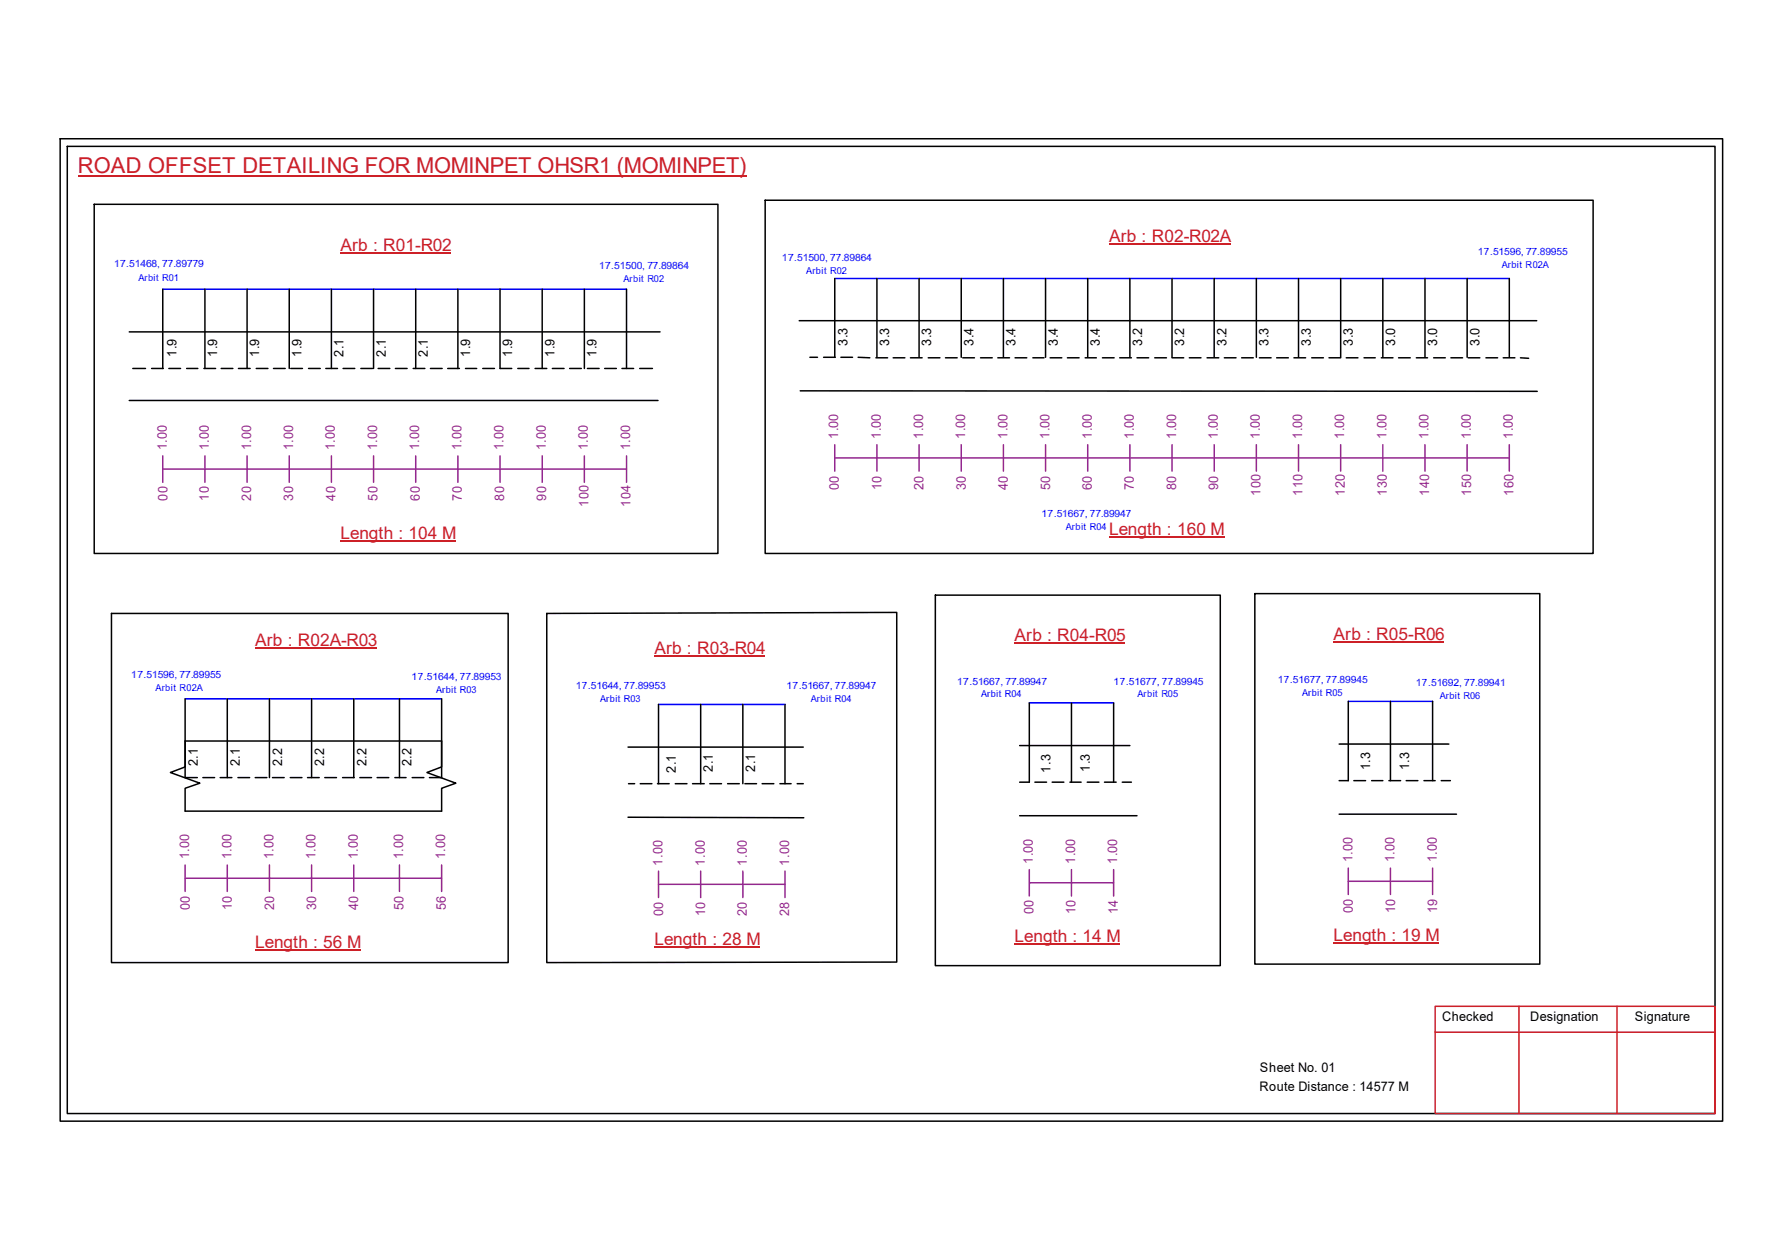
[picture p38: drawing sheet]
<svg xmlns="http://www.w3.org/2000/svg" width="297mm" height="210mm" viewBox="0 0 297 210" stroke-linecap="round" stroke-linejoin="round" font-family="sans-serif">
<defs><g id="words">
<text font-size="3.6" fill="#cd2027" x="13" y="28.9">ROAD OFFSET DETAILING FOR MOMINPET OHSR1 (MOMINPET)</text>
<g font-size="2.9" fill="#cd2027">
<text x="56.8" y="41.7">Arb : R01-R02</text>
<text x="184.9" y="40.3">Arb : R02-R02A</text>
<text x="56.8" y="89.7">Length : 104 M</text>
<text x="184.9" y="89.2">Length : 160 M</text>
<text x="42.5" y="107.6">Arb : R02A-R03</text>
<text x="169.1" y="106.8">Arb : R04-R05</text>
<text x="222.3" y="106.6">Arb : R05-R06</text>
<text x="109.1" y="108.9">Arb : R03-R04</text>
<text x="42.5" y="157.9">Length : 56 M</text>
<text x="109.1" y="157.5">Length : 28 M</text>
<text x="169.1" y="157">Length : 14 M</text>
<text x="222.3" y="156.7">Length : 19 M</text>
</g>
<g font-size="2.2">
<text x="29.4" y="59.4" transform="rotate(-90 29.4 59.4)">1.9</text>
<text x="36.2" y="59.4" transform="rotate(-90 36.2 59.4)">1.9</text>
<text x="43.2" y="59.4" transform="rotate(-90 43.2 59.4)">1.9</text>
<text x="50.2" y="59.4" transform="rotate(-90 50.2 59.4)">1.9</text>
<text x="57.3" y="59.4" transform="rotate(-90 57.3 59.4)">2.1</text>
<text x="64.3" y="59.4" transform="rotate(-90 64.3 59.4)">2.1</text>
<text x="71.3" y="59.4" transform="rotate(-90 71.3 59.4)">2.1</text>
<text x="78.4" y="59.4" transform="rotate(-90 78.4 59.4)">1.9</text>
<text x="85.4" y="59.4" transform="rotate(-90 85.4 59.4)">1.9</text>
<text x="92.4" y="59.4" transform="rotate(-90 92.4 59.4)">1.9</text>
<text x="99.4" y="59.4" transform="rotate(-90 99.4 59.4)">1.9</text>
<text x="141.3" y="57.7" transform="rotate(-90 141.3 57.7)">3.3</text>
<text x="148.2" y="57.7" transform="rotate(-90 148.2 57.7)">3.3</text>
<text x="155.2" y="57.7" transform="rotate(-90 155.2 57.7)">3.3</text>
<text x="162.3" y="57.7" transform="rotate(-90 162.3 57.7)">3.4</text>
<text x="169.3" y="57.7" transform="rotate(-90 169.3 57.7)">3.4</text>
<text x="176.3" y="57.7" transform="rotate(-90 176.3 57.7)">3.4</text>
<text x="183.3" y="57.7" transform="rotate(-90 183.3 57.7)">3.4</text>
<text x="190.4" y="57.7" transform="rotate(-90 190.4 57.7)">3.2</text>
<text x="197.4" y="57.7" transform="rotate(-90 197.4 57.7)">3.2</text>
<text x="204.4" y="57.7" transform="rotate(-90 204.4 57.7)">3.2</text>
<text x="211.5" y="57.7" transform="rotate(-90 211.5 57.7)">3.3</text>
<text x="218.5" y="57.7" transform="rotate(-90 218.5 57.7)">3.3</text>
<text x="225.5" y="57.7" transform="rotate(-90 225.5 57.7)">3.3</text>
<text x="232.5" y="57.7" transform="rotate(-90 232.5 57.7)">3.0</text>
<text x="239.6" y="57.7" transform="rotate(-90 239.6 57.7)">3.0</text>
<text x="246.6" y="57.7" transform="rotate(-90 246.6 57.7)">3.0</text>
<text x="33" y="127.7" transform="rotate(-90 33 127.7)">2.1</text>
<text x="40" y="127.7" transform="rotate(-90 40 127.7)">2.1</text>
<text x="47" y="127.7" transform="rotate(-90 47 127.7)">2.2</text>
<text x="54.1" y="127.7" transform="rotate(-90 54.1 127.7)">2.2</text>
<text x="61.1" y="127.7" transform="rotate(-90 61.1 127.7)">2.2</text>
<text x="68.6" y="127.7" transform="rotate(-90 68.6 127.7)">2.2</text>
<text x="112.6" y="128.8" transform="rotate(-90 112.6 128.8)">2.1</text>
<text x="118.8" y="128.6" transform="rotate(-90 118.8 128.6)">2.1</text>
<text x="125.9" y="128.6" transform="rotate(-90 125.9 128.6)">2.1</text>
<text x="175.1" y="128.7" transform="rotate(-90 175.1 128.7)">1.3</text>
<text x="181.6" y="128.6" transform="rotate(-90 181.6 128.6)">1.3</text>
<text x="228.4" y="128.4" transform="rotate(-90 228.4 128.4)">1.3</text>
<text x="234.9" y="128.4" transform="rotate(-90 234.9 128.4)">1.3</text>
<text x="240.4" y="170.1">Checked</text>
<text x="255.1" y="170.1">Designation</text>
<text x="272.5" y="170.1">Signature</text>
<text x="210" y="178.6">Sheet No. 01</text>
<text x="209.9" y="181.7">Route Distance : 14577 M</text>
</g>
<g font-size="2.2" fill="#93278f">
<text x="27.8" y="75" transform="rotate(-90 27.8 75)">1.00</text>
<text x="34.8" y="75" transform="rotate(-90 34.8 75)">1.00</text>
<text x="41.9" y="75" transform="rotate(-90 41.9 75)">1.00</text>
<text x="48.9" y="75" transform="rotate(-90 48.9 75)">1.00</text>
<text x="55.8" y="75" transform="rotate(-90 55.8 75)">1.00</text>
<text x="62.9" y="75" transform="rotate(-90 62.9 75)">1.00</text>
<text x="69.9" y="75" transform="rotate(-90 69.9 75)">1.00</text>
<text x="76.9" y="75" transform="rotate(-90 76.9 75)">1.00</text>
<text x="83.9" y="75" transform="rotate(-90 83.9 75)">1.00</text>
<text x="91" y="75" transform="rotate(-90 91 75)">1.00</text>
<text x="98" y="75" transform="rotate(-90 98 75)">1.00</text>
<text x="105" y="75" transform="rotate(-90 105 75)">1.00</text>
<text x="139.7" y="73.2" transform="rotate(-90 139.7 73.2)">1.00</text>
<text x="146.9" y="73.2" transform="rotate(-90 146.9 73.2)">1.00</text>
<text x="153.9" y="73.2" transform="rotate(-90 153.9 73.2)">1.00</text>
<text x="160.9" y="73.2" transform="rotate(-90 160.9 73.2)">1.00</text>
<text x="167.9" y="73.2" transform="rotate(-90 167.9 73.2)">1.00</text>
<text x="175" y="73.2" transform="rotate(-90 175 73.2)">1.00</text>
<text x="182" y="73.2" transform="rotate(-90 182 73.2)">1.00</text>
<text x="189" y="73.2" transform="rotate(-90 189 73.2)">1.00</text>
<text x="196" y="73.2" transform="rotate(-90 196 73.2)">1.00</text>
<text x="203" y="73.2" transform="rotate(-90 203 73.2)">1.00</text>
<text x="210" y="73.2" transform="rotate(-90 210 73.2)">1.00</text>
<text x="217" y="73.2" transform="rotate(-90 217 73.2)">1.00</text>
<text x="224.1" y="73.2" transform="rotate(-90 224.1 73.2)">1.00</text>
<text x="231.1" y="73.2" transform="rotate(-90 231.1 73.2)">1.00</text>
<text x="238.1" y="73.2" transform="rotate(-90 238.1 73.2)">1.00</text>
<text x="245.1" y="73.2" transform="rotate(-90 245.1 73.2)">1.00</text>
<text x="252.2" y="73.2" transform="rotate(-90 252.2 73.2)">1.00</text>
<text x="27.9" y="83.4" transform="rotate(-90 27.9 83.4)">00</text>
<text x="34.8" y="83.4" transform="rotate(-90 34.8 83.4)">10</text>
<text x="41.9" y="83.4" transform="rotate(-90 41.9 83.4)">20</text>
<text x="48.9" y="83.4" transform="rotate(-90 48.9 83.4)">30</text>
<text x="55.9" y="83.4" transform="rotate(-90 55.9 83.4)">40</text>
<text x="62.9" y="83.4" transform="rotate(-90 62.9 83.4)">50</text>
<text x="70" y="83.4" transform="rotate(-90 70 83.4)">60</text>
<text x="77" y="83.4" transform="rotate(-90 77 83.4)">70</text>
<text x="84" y="83.4" transform="rotate(-90 84 83.4)">80</text>
<text x="91.1" y="83.4" transform="rotate(-90 91.1 83.4)">90</text>
<text x="139.8" y="81.6" transform="rotate(-90 139.8 81.6)">00</text>
<text x="146.9" y="81.6" transform="rotate(-90 146.9 81.6)">10</text>
<text x="154" y="81.6" transform="rotate(-90 154 81.6)">20</text>
<text x="161" y="81.6" transform="rotate(-90 161 81.6)">30</text>
<text x="168" y="81.6" transform="rotate(-90 168 81.6)">40</text>
<text x="175" y="81.6" transform="rotate(-90 175 81.6)">50</text>
<text x="182" y="81.6" transform="rotate(-90 182 81.6)">60</text>
<text x="189" y="81.6" transform="rotate(-90 189 81.6)">70</text>
<text x="196" y="81.6" transform="rotate(-90 196 81.6)">80</text>
<text x="203.1" y="81.6" transform="rotate(-90 203.1 81.6)">90</text>
<text x="210.1" y="82.6" transform="rotate(-90 210.1 82.6)">100</text>
<text x="217.1" y="82.6" transform="rotate(-90 217.1 82.6)">110</text>
<text x="224.2" y="82.6" transform="rotate(-90 224.2 82.6)">120</text>
<text x="231.2" y="82.6" transform="rotate(-90 231.2 82.6)">130</text>
<text x="238.2" y="82.6" transform="rotate(-90 238.2 82.6)">140</text>
<text x="245.2" y="82.6" transform="rotate(-90 245.2 82.6)">150</text>
<text x="252.3" y="82.6" transform="rotate(-90 252.3 82.6)">160</text>
<text x="98.1" y="84.4" transform="rotate(-90 98.1 84.4)">100</text>
<text x="105.1" y="84.4" transform="rotate(-90 105.1 84.4)">104</text>
<text x="31.5" y="143.2" transform="rotate(-90 31.5 143.2)">1.00</text>
<text x="38.6" y="143.2" transform="rotate(-90 38.6 143.2)">1.00</text>
<text x="45.6" y="143.2" transform="rotate(-90 45.6 143.2)">1.00</text>
<text x="52.6" y="143.2" transform="rotate(-90 52.6 143.2)">1.00</text>
<text x="59.6" y="143.2" transform="rotate(-90 59.6 143.2)">1.00</text>
<text x="67.2" y="143.2" transform="rotate(-90 67.2 143.2)">1.00</text>
<text x="74.2" y="143.2" transform="rotate(-90 74.2 143.2)">1.00</text>
<text x="172.2" y="143.9" transform="rotate(-90 172.2 143.9)">1.00</text>
<text x="179.2" y="143.9" transform="rotate(-90 179.2 143.9)">1.00</text>
<text x="186.2" y="143.9" transform="rotate(-90 186.2 143.9)">1.00</text>
<text x="225.4" y="143.7" transform="rotate(-90 225.4 143.7)">1.00</text>
<text x="232.4" y="143.7" transform="rotate(-90 232.4 143.7)">1.00</text>
<text x="239.5" y="143.7" transform="rotate(-90 239.5 143.7)">1.00</text>
<text x="110.4" y="144.2" transform="rotate(-90 110.4 144.2)">1.00</text>
<text x="117.5" y="144.2" transform="rotate(-90 117.5 144.2)">1.00</text>
<text x="124.5" y="144.2" transform="rotate(-90 124.5 144.2)">1.00</text>
<text x="131.5" y="144.2" transform="rotate(-90 131.5 144.2)">1.00</text>
<text x="31.6" y="151.6" transform="rotate(-90 31.6 151.6)">00</text>
<text x="38.6" y="151.6" transform="rotate(-90 38.6 151.6)">10</text>
<text x="45.7" y="151.6" transform="rotate(-90 45.7 151.6)">20</text>
<text x="52.7" y="151.6" transform="rotate(-90 52.7 151.6)">30</text>
<text x="59.7" y="151.6" transform="rotate(-90 59.7 151.6)">40</text>
<text x="67.3" y="151.6" transform="rotate(-90 67.3 151.6)">50</text>
<text x="74.3" y="151.6" transform="rotate(-90 74.3 151.6)">56</text>
<text x="110.5" y="152.6" transform="rotate(-90 110.5 152.6)">00</text>
<text x="117.6" y="152.6" transform="rotate(-90 117.6 152.6)">10</text>
<text x="124.5" y="152.6" transform="rotate(-90 124.5 152.6)">20</text>
<text x="131.5" y="152.6" transform="rotate(-90 131.5 152.6)">28</text>
<text x="172.3" y="152.3" transform="rotate(-90 172.3 152.3)">00</text>
<text x="179.3" y="152.3" transform="rotate(-90 179.3 152.3)">10</text>
<text x="186.3" y="152.3" transform="rotate(-90 186.3 152.3)">14</text>
<text x="225.5" y="152.1" transform="rotate(-90 225.5 152.1)">00</text>
<text x="232.5" y="152.1" transform="rotate(-90 232.5 152.1)">10</text>
<text x="239.6" y="152.1" transform="rotate(-90 239.6 152.1)">19</text>
</g>
<g font-size="1.7" fill="#00f">
<text x="19" y="44.5">17.51468, 77.89779</text>
<text x="99.9" y="44.8">17.51500, 77.89864</text>
<text x="130.3" y="43.5">17.51500, 77.89864</text>
<text x="246.3" y="42.5">17.51596, 77.89955</text>
<text x="173.6" y="86.2">17.51667, 77.89947</text>
<text x="21.9" y="113">17.51596, 77.89955</text>
<text x="68.6" y="113.3">17.51644, 77.89953</text>
<text x="213" y="113.8">17.51677, 77.89945</text>
<text x="96" y="114.8">17.51644, 77.89953</text>
<text x="131.1" y="114.8">17.51667, 77.89947</text>
<text x="159.6" y="114">17.51667, 77.89947</text>
<text x="185.6" y="114">17.51677, 77.89945</text>
<text x="236" y="114.3">17.51692, 77.89941</text>
</g>
<g font-size="1.6" fill="#00f">
<text x="23.1" y="46.7">Arbit R01</text>
<text x="103.9" y="47">Arbit R02</text>
<text x="134.4" y="45.6">Arbit R02</text>
<text x="250.3" y="44.6">Arbit R02A</text>
<text x="177.7" y="88.3">Arbit R04</text>
<text x="25.9" y="115.1">Arbit R02A</text>
<text x="72.7" y="115.4">Arbit R03</text>
<text x="100" y="116.9">Arbit R03</text>
<text x="135.2" y="116.9">Arbit R04</text>
<text x="163.5" y="116.2">Arbit R04</text>
<text x="189.6" y="116.2">Arbit R05</text>
<text x="217" y="115.9">Arbit R05</text>
<text x="240" y="116.4">Arbit R06</text>
</g>
</g></defs>
<g fill="none" stroke="#000" stroke-width=".25">
<path d="M10 23.1h277.1v163.7h-277.1zM11.2 24.4h274.7v161.1h-274.7zM15.7 34h104v58.2h-104zM127.5 33.4h138.1v58.8h-138.1zM21.5 55.3h88.5M27.1 48.2v13.2M34.2 48.2v13.2M41.2 48.2v13.2M48.2 48.2v13.2M55.2 48.2v13.2M62.3 48.2v13.2M69.3 48.2v13.2"/>
<path d="M76.3 48.2v13.2M83.4 48.2v13.2h1.9M90.4 48.2v13.2M97.4 48.2v13.2M104.4 48.2v13.2M133.2 53.4h123M135 59.5h1.3M137.3 59.5h1.9M139.1 46.4v13.1M140.2 59.5h1.9M143 59.5l2 .1M146 59.6h2"/>
<path d="M146.2 46.4v13.1M148.9 59.6h1.9M151.8 59.6h1.9M153.2 46.4v13.1M154.7 59.6h2M157.6 59.6h2M160.2 46.4v13.1M160.5 59.6h1.9M163.4 59.6h2M166.3 59.6h2M167.3 46.4v13.1M169.2 59.6h2"/>
<path d="M172.2 59.6h1.8M174.3 46.4v13.1M175 59.6h2M177.9 59.6h2M180.9 59.6h1.8M181.3 46.4v13.1M183.8 59.6h1.9M186.6 59.6h2M188.3 46.4v13.1M189.5 59.6h2M192.5 59.6h1.9M195.4 59.6h1.9"/>
<path d="M195.4 46.4v13.1M198.2 59.6h2M201.2 59.6h2M202.4 46.4v13.1M204.1 59.6h1.9M207 59.6h1.9M209.4 46.4v13.1M209.9 59.6h2M212.8 59.6h2M215.7 59.6h1.9M216.4 46.4v13.1M218.6 59.6h2"/>
<path d="M221.5 59.6h2M223.5 46.4v13.1M224.4 59.6h2M227.4 59.6h1.8M230.2 59.6h2M230.5 46.4v13.1M233.1 59.6h2M236.1 59.6h1.9M237.5 46.4v13.1M239 59.6h1.9M241.8 59.6h2M244.6 46.4v13.1"/>
<path d="M244.7 59.6h2M247.7 59.6h1.9M250.6 59.6h1.9M251.6 46.4v13.1M253.4 59.6l1.4 .1M21.5 66.7h88.2M22.1 61.4h2.2M25.3 61.4h1.9M28.1 61.4h2M31.1 61.4h1.9M34 61.4h1.9M36.9 61.4h1.9"/>
<path d="M39.7 61.4h2M42.7 61.4h2M45.6 61.4h1.9M48.5 61.4h1.9M51.4 61.4h2M54.3 61.4h2M57.2 61.4h1.9M60.2 61.4h1.9M63 61.4h2M65.9 61.4h2M68.9 61.4h1.9M71.8 61.4h1.9"/>
<path d="M74.6 61.4h2M77.6 61.4h1.9M80.5 61.4h1.9M86.3 61.4h1.9M89.2 61.4h1.9M92.1 61.4h1.9M95 61.4h1.9M97.9 61.4h2M100.8 61.4h1.9M103.7 61.4h1.9M106.6 61.4h2.2M133.4 65.1l122.8 .1"/>
<path d="M155.9 99.1h47.5v61.8h-47.5zM209.2 98.9h47.5v61.7h-47.5zM18.6 102.2h66.1v58.2h-66.1zM30.9 116.4v13.1h2M37.9 116.4v13.1M44.9 116.4v13.1M51.9 116.4v13.1M59 116.4v13.1M66.6 116.4v13.1M73.6 116.4v13.1h-2M91.1 102.2l58.4-.2v58.3l-58.4 .1zM109.8 117.3v13.3"/>
<path d="M116.8 117.3v13.3M123.8 117.3v13.3M130.8 117.3v13.3M171.6 117.1v13.2h-1.6M178.6 117.1v13.2M185.6 117.1v13.2M224.7 116.8v13.2h-1.5M231.8 116.8v13.2M238.8 116.8v13.2M30.9 123.4h42.7v4.4l-2.4 .9 4.8 1.8-2.4 .8v3.8h-42.7v-3.8l2.4-.8-4.9-1.8 2.5-.9zM33.8 129.5h2M36.7 129.5h1.9"/>
<path d="M39.7 129.5h1.9M42.5 129.5h2M45.4 129.5h2M48.4 129.5h1.9M51.3 129.5h1.9M54.1 129.5h2M57.1 129.5h2M60 129.5h1.9M62.9 129.5h1.9M65.8 129.5h1.9M68.7 129.5h2M104.7 124.5h29.2"/>
<path d="M104.7 136.1l29.3 .1M104.8 130.6h1M106.7 130.6h2M109.6 130.6h1.9M112.6 130.6h1.9M115.4 130.6h2M118.3 130.6h2M121.3 130.6h1.9M124.2 130.6h1.9M127 130.6h2M130 130.6h1.9M132.9 130.6h1"/>
<path d="M170 124.2h18.3M170 135.9h19.5M172.5 130.3h2M175.4 130.3h1.9M178.3 130.3h1.9M181.2 130.3h2M184.1 130.3h2M187.1 130.3h1.5M223.2 124h18.3M223.2 135.6h19.6M225.7 130h1.9M228.6 130h1.9"/>
<path d="M231.5 130h2M234.4 130h1.9M237.4 130h1.8M240.2 130h1.6"/>
</g>
<path d="M239.2 167.6h46.7v17.9h-46.7zM239.2 172h46.7M253.2 167.6v17.9M269.5 167.6v17.9" fill="none" stroke="#cc1f26" stroke-width=".25"/>
<path d="M13 29.3h111.4" fill="none" stroke="#cd2027" stroke-width=".25"/>
<path d="M27.1 48.2h77.3M139.1 46.4h112.5M30.9 116.4h42.7M109.8 117.3h21M171.6 117.1h14M224.7 116.8h14.1" fill="none" stroke="#00f" stroke-width=".25"/>
<g fill="none" stroke="#93278f" stroke-width=".25">
<path d="M27.1 78.1h77.3M27.1 75.9v4.4M34.2 75.9v4.4M41.2 75.9v4.4M48.2 75.9v4.4M55.2 75.9v4.4M62.3 75.9v4.4M69.3 75.9v4.4M76.3 75.9v4.4M83.4 75.9v4.4M90.4 75.9v4.4M97.4 75.9v4.4"/>
<path d="M104.4 75.9v4.4M139.1 76.3h112.5M139.1 74.1v4.4M146.2 74.1v4.4M153.2 74.1v4.4M160.2 74.1v4.4M167.3 74.1v4.4M174.3 74.1v4.4M181.3 74.1v4.4M188.3 74.1v4.4M195.4 74.1v4.4M202.4 74.1v4.4"/>
<path d="M209.4 74.1v4.4M216.4 74.1v4.4M223.5 74.1v4.4M230.5 74.1v4.4M237.5 74.1v4.4M244.6 74.1v4.4M251.6 74.1v4.4M30.9 146.3h42.7M30.9 144.1v4.4M37.9 144.1v4.4M44.9 144.1v4.4M51.9 144.1v4.4"/>
<path d="M59 144.1v4.4M66.6 144.1v4.4M73.6 144.1v4.4M109.8 147.3h21M109.8 145.1v4.4M116.8 145.1v4.4M123.8 145.1v4.4M130.8 145.1v4.4M171.6 147.1h14M171.6 144.9v4.4M178.6 144.9v4.4M185.6 144.9v4.4"/>
<path d="M224.7 146.8h14.1M224.7 144.6v4.4M231.8 144.6v4.4M238.8 144.6v4.4"/>
</g>
<path d="M56.8 42.1h18.4M184.9 40.6h20.3M56.8 90.1h19.2M184.9 89.5h19.2M42.5 107.9h20.4M109.1 109.2h18.4M169.1 107.2h18.5M222.3 106.9h18.4M42.5 158.2h17.7M109.1 157.8h17.6M169.1 157.3h17.6M222.3 157.1h17.6" fill="none" stroke="#cd2027" stroke-width=".17"/>
<use href="#words"/>
</svg>
